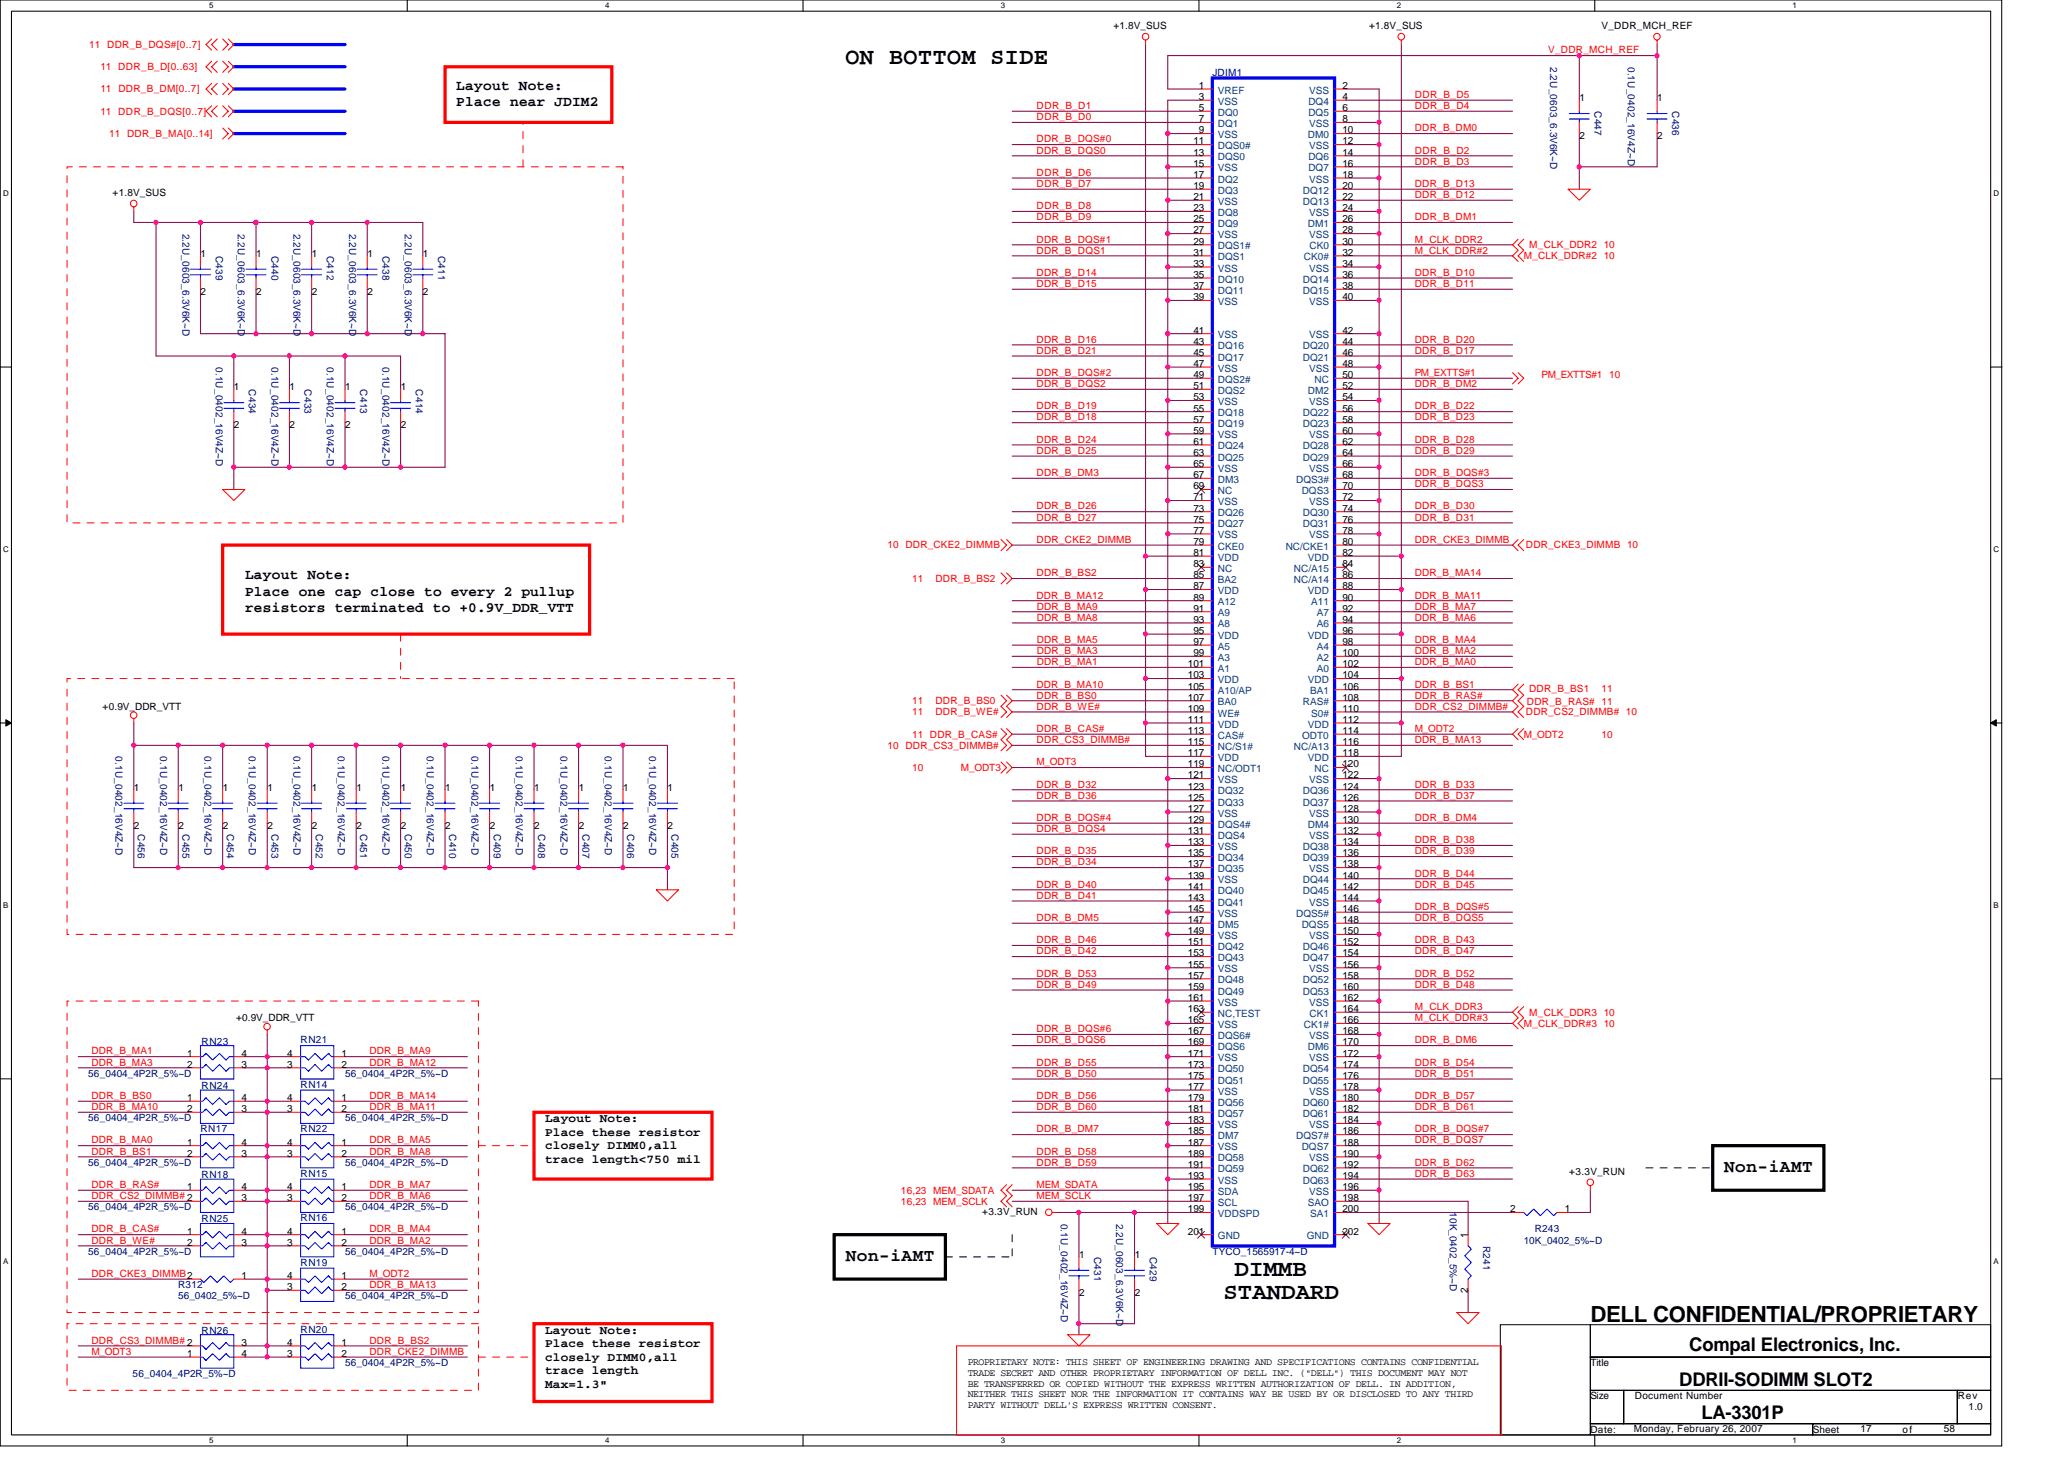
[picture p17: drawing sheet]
<svg xmlns="http://www.w3.org/2000/svg" width="297mm" height="210mm" viewBox="0 0 297 210" stroke-linecap="round" stroke-linejoin="round" font-family="sans-serif">
<defs><g id="words">
<g font-size="3.3">
<text x="121.7" y="9.2">ON BOTTOM SIDE</text>
<text x="177.7" y="183.6">DIMMB</text>
<text x="176.1" y="186.8">STANDARD</text>
</g>
<text font-size="3.2" x="228.9" y="190.2">DELL CONFIDENTIAL/PROPRIETARY</text>
<g font-size="2.7">
<text x="243.1" y="194.4">Compal Electronics, Inc.</text>
<text x="241.7" y="199.3">DDRII-SODIMM SLOT2</text>
<text x="244.9" y="204.2">LA-3301P</text>
</g>
<g font-size="2.5">
<text x="248.1" y="168.6">Non-iAMT</text>
<text x="121.7" y="181.4">Non-iAMT</text>
</g>
<g font-size="2.1">
<text x="65.7" y="13">Layout Note:</text>
<text x="65.7" y="15.3">Place near JDIM2</text>
<text x="35.3" y="83.4">Layout Note:</text>
<text x="35.3" y="85.7">Place one cap close to every 2 pullup</text>
<text x="35.3" y="88.1">resistors terminated to +0.9V_DDR_VTT</text>
</g>
<g font-size="1.8">
<text x="78.5" y="161.4">Layout Note:</text>
<text x="78.5" y="163.4">Place these resistor</text>
<text x="78.5" y="165.3">closely DIMM0,all</text>
<text x="78.5" y="167.3">trace length&lt;750 mil</text>
<text x="78.5" y="191.9">Layout Note:</text>
<text x="78.5" y="193.8">Place these resistor</text>
<text x="78.5" y="195.7">closely DIMM0,all</text>
<text x="78.5" y="197.7">trace length</text>
<text x="78.5" y="199.6">Max=1.3&quot;</text>
</g>
<g font-size="1.4">
<text x="160.2" y="4.2">+1.8V_SUS</text>
<text x="197" y="4.2">+1.8V_SUS</text>
<text x="230.5" y="4.2">V_DDR_MCH_REF</text>
<text x="172.5" y="12.8">1</text>
<text x="172.5" y="14.4">3</text>
<text x="172.5" y="16">5</text>
<text x="172.5" y="17.6">7</text>
<text x="193.2" y="12.8">2</text>
<text x="193.2" y="17.6">8</text>
<text x="193.2" y="14.4">4</text>
<text x="193.2" y="16">6</text>
<text x="227.3" y="14.6">1</text>
<text x="238.5" y="14.6">1</text>
<text x="171.7" y="20.8">11</text>
<text x="171.7" y="22.4">13</text>
<text x="171.7" y="24">15</text>
<text x="172.5" y="19.2">9</text>
<text x="193.2" y="20.8">12</text>
<text x="193.2" y="22.4">14</text>
<text x="193.2" y="24">16</text>
<text x="193.2" y="19.2">10</text>
<text x="227.3" y="20">2</text>
<text x="238.5" y="20">2</text>
<text x="16.2" y="28.2">+1.8V_SUS</text>
<text x="171.7" y="25.6">17</text>
<text x="171.7" y="27.2">19</text>
<text x="171.7" y="28.8">21</text>
<text x="193.2" y="25.6">18</text>
<text x="193.2" y="27.2">20</text>
<text x="193.2" y="28.8">22</text>
<text x="171.7" y="30.4">23</text>
<text x="171.7" y="32">25</text>
<text x="171.7" y="33.6">27</text>
<text x="171.7" y="35.2">29</text>
<text x="193.2" y="30.4">24</text>
<text x="193.2" y="33.6">28</text>
<text x="193.2" y="35.2">30</text>
<text x="193.2" y="32">26</text>
<text x="28.9" y="37">1</text>
<text x="36.9" y="37">1</text>
<text x="44.9" y="37">1</text>
<text x="52.9" y="37">1</text>
<text x="60.9" y="37">1</text>
<text x="171.7" y="36.8">31</text>
<text x="171.7" y="38.4">33</text>
<text x="171.7" y="40">35</text>
<text x="171.7" y="41.6">37</text>
<text x="193.2" y="36.8">32</text>
<text x="193.2" y="38.4">34</text>
<text x="193.2" y="40">36</text>
<text x="193.2" y="41.6">38</text>
<text x="28.9" y="42.4">2</text>
<text x="36.9" y="42.4">2</text>
<text x="44.9" y="42.4">2</text>
<text x="52.9" y="42.4">2</text>
<text x="60.9" y="42.4">2</text>
<text x="171.7" y="43.2">39</text>
<text x="171.7" y="48">41</text>
<text x="193.2" y="43.2">40</text>
<text x="193.2" y="48">42</text>
<text x="171.7" y="49.6">43</text>
<text x="171.7" y="51.2">45</text>
<text x="171.7" y="52.8">47</text>
<text x="193.2" y="49.6">44</text>
<text x="193.2" y="51.2">46</text>
<text x="193.2" y="52.8">48</text>
<text x="33.7" y="56.2">1</text>
<text x="41.7" y="56.2">1</text>
<text x="49.7" y="56.2">1</text>
<text x="57.7" y="56.2">1</text>
<text x="171.7" y="54.4">49</text>
<text x="171.7" y="56">51</text>
<text x="171.7" y="57.6">53</text>
<text x="171.7" y="59.2">55</text>
<text x="193.2" y="57.6">54</text>
<text x="193.2" y="59.2">56</text>
<text x="193.2" y="54.4">50</text>
<text x="193.2" y="56">52</text>
<text x="33.7" y="61.6">2</text>
<text x="41.7" y="61.6">2</text>
<text x="49.7" y="61.6">2</text>
<text x="57.7" y="61.6">2</text>
<text x="171.7" y="60.8">57</text>
<text x="171.7" y="62.4">59</text>
<text x="171.7" y="64">61</text>
<text x="171.7" y="65.6">63</text>
<text x="193.2" y="60.8">58</text>
<text x="193.2" y="62.4">60</text>
<text x="193.2" y="64">62</text>
<text x="193.2" y="65.6">64</text>
<text x="171.7" y="67.2">65</text>
<text x="171.7" y="68.8">67</text>
<text x="171.7" y="70.4">69</text>
<text x="171.7" y="72">71</text>
<text x="193.2" y="67.2">66</text>
<text x="193.2" y="72">72</text>
<text x="193.2" y="68.8">68</text>
<text x="193.2" y="70.4">70</text>
<text x="171.7" y="73.6">73</text>
<text x="171.7" y="75.2">75</text>
<text x="171.7" y="76.8">77</text>
<text x="193.2" y="73.6">74</text>
<text x="193.2" y="75.2">76</text>
<text x="193.2" y="76.8">78</text>
<text x="171.7" y="78.4">79</text>
<text x="171.7" y="80">81</text>
<text x="171.7" y="81.6">83</text>
<text x="171.7" y="83.2">85</text>
<text x="193.2" y="80">82</text>
<text x="193.2" y="78.4">80</text>
<text x="193.2" y="81.6">84</text>
<text x="193.2" y="83.2">86</text>
<text x="171.7" y="84.8">87</text>
<text x="171.7" y="86.4">89</text>
<text x="171.7" y="88">91</text>
<text x="171.7" y="89.6">93</text>
<text x="193.2" y="84.8">88</text>
<text x="193.2" y="86.4">90</text>
<text x="193.2" y="88">92</text>
<text x="193.2" y="89.6">94</text>
<text x="170.9" y="96">101</text>
<text x="171.7" y="91.2">95</text>
<text x="171.7" y="92.8">97</text>
<text x="171.7" y="94.4">99</text>
<text x="193.2" y="91.2">96</text>
<text x="193.2" y="92.8">98</text>
<text x="193.2" y="94.4">100</text>
<text x="193.2" y="96">102</text>
<text x="170.9" y="97.6">103</text>
<text x="170.9" y="99.2">105</text>
<text x="170.9" y="100.8">107</text>
<text x="193.2" y="97.6">104</text>
<text x="193.2" y="99.2">106</text>
<text x="193.2" y="100.8">108</text>
<text x="14.8" y="102.1">+0.9V_DDR_VTT</text>
<text x="170.9" y="102.4">109</text>
<text x="170.9" y="104">111</text>
<text x="170.9" y="105.6">113</text>
<text x="170.9" y="107.2">115</text>
<text x="193.2" y="104">112</text>
<text x="193.2" y="102.4">110</text>
<text x="193.2" y="105.6">114</text>
<text x="193.2" y="107.2">116</text>
<text x="19.3" y="113.8">1</text>
<text x="25.7" y="113.8">1</text>
<text x="32.1" y="113.8">1</text>
<text x="38.5" y="113.8">1</text>
<text x="44.9" y="113.8">1</text>
<text x="51.3" y="113.8">1</text>
<text x="57.7" y="113.8">1</text>
<text x="64.1" y="113.8">1</text>
<text x="70.5" y="113.8">1</text>
<text x="76.9" y="113.8">1</text>
<text x="83.3" y="113.8">1</text>
<text x="89.7" y="113.8">1</text>
<text x="96.1" y="113.8">1</text>
<text x="170.9" y="108.8">117</text>
<text x="170.9" y="110.4">119</text>
<text x="170.9" y="112">121</text>
<text x="170.9" y="113.6">123</text>
<text x="193.2" y="108.8">118</text>
<text x="193.2" y="112">122</text>
<text x="193.2" y="113.6">124</text>
<text x="193.2" y="110.4">120</text>
<text x="19.3" y="119.2">2</text>
<text x="25.7" y="119.2">2</text>
<text x="32.1" y="119.2">2</text>
<text x="38.5" y="119.2">2</text>
<text x="44.9" y="119.2">2</text>
<text x="51.3" y="119.2">2</text>
<text x="57.7" y="119.2">2</text>
<text x="64.1" y="119.2">2</text>
<text x="70.5" y="119.2">2</text>
<text x="76.9" y="119.2">2</text>
<text x="83.3" y="119.2">2</text>
<text x="89.7" y="119.2">2</text>
<text x="96.1" y="119.2">2</text>
<text x="170.9" y="115.2">125</text>
<text x="170.9" y="116.8">127</text>
<text x="170.9" y="118.4">129</text>
<text x="170.9" y="120">131</text>
<text x="193.2" y="115.2">126</text>
<text x="193.2" y="116.8">128</text>
<text x="193.2" y="120">132</text>
<text x="193.2" y="118.4">130</text>
<text x="170.9" y="121.6">133</text>
<text x="170.9" y="123.2">135</text>
<text x="170.9" y="124.8">137</text>
<text x="193.2" y="121.6">134</text>
<text x="193.2" y="123.2">136</text>
<text x="193.2" y="124.8">138</text>
<text x="170.9" y="126.4">139</text>
<text x="170.9" y="128">141</text>
<text x="170.9" y="129.6">143</text>
<text x="170.9" y="131.2">145</text>
<text x="193.2" y="126.4">140</text>
<text x="193.2" y="128">142</text>
<text x="193.2" y="129.6">144</text>
<text x="193.2" y="131.2">146</text>
<text x="170.9" y="132.8">147</text>
<text x="170.9" y="134.4">149</text>
<text x="170.9" y="136">151</text>
<text x="170.9" y="137.6">153</text>
<text x="193.2" y="134.4">150</text>
<text x="193.2" y="136">152</text>
<text x="193.2" y="137.6">154</text>
<text x="193.2" y="132.8">148</text>
<text x="170.9" y="139.2">155</text>
<text x="170.9" y="140.8">157</text>
<text x="170.9" y="142.4">159</text>
<text x="170.9" y="144">161</text>
<text x="193.2" y="139.2">156</text>
<text x="193.2" y="140.8">158</text>
<text x="193.2" y="142.4">160</text>
<text x="193.2" y="144">162</text>
<text x="34" y="146.9">+0.9V_DDR_VTT</text>
<text x="170.9" y="145.6">163</text>
<text x="170.9" y="147.2">165</text>
<text x="170.9" y="148.8">167</text>
<text x="193.2" y="147.2">166</text>
<text x="193.2" y="148.8">168</text>
<text x="193.2" y="145.6">164</text>
<text x="26.9" y="152">1</text>
<text x="26.9" y="153.6">2</text>
<text x="34.8" y="152">4</text>
<text x="34.8" y="153.6">3</text>
<text x="41.3" y="152">4</text>
<text x="41.3" y="153.6">3</text>
<text x="49.2" y="152">1</text>
<text x="49.2" y="153.6">2</text>
<text x="170.9" y="150.4">169</text>
<text x="170.9" y="152">171</text>
<text x="170.9" y="153.6">173</text>
<text x="170.9" y="155.2">175</text>
<text x="193.2" y="152">172</text>
<text x="193.2" y="153.6">174</text>
<text x="193.2" y="155.2">176</text>
<text x="193.2" y="150.4">170</text>
<text x="26.9" y="158.4">1</text>
<text x="26.9" y="160">2</text>
<text x="34.8" y="158.4">4</text>
<text x="34.8" y="160">3</text>
<text x="41.3" y="158.4">4</text>
<text x="41.3" y="160">3</text>
<text x="49.2" y="158.4">1</text>
<text x="49.2" y="160">2</text>
<text x="170.9" y="156.8">177</text>
<text x="170.9" y="158.4">179</text>
<text x="170.9" y="160">181</text>
<text x="170.9" y="161.6">183</text>
<text x="193.2" y="156.8">178</text>
<text x="193.2" y="158.4">180</text>
<text x="193.2" y="160">182</text>
<text x="193.2" y="161.6">184</text>
<text x="26.9" y="164.8">1</text>
<text x="26.9" y="166.4">2</text>
<text x="34.8" y="164.8">4</text>
<text x="34.8" y="166.4">3</text>
<text x="41.3" y="164.8">4</text>
<text x="41.3" y="166.4">3</text>
<text x="49.2" y="164.8">1</text>
<text x="49.2" y="166.4">2</text>
<text x="170.9" y="163.2">185</text>
<text x="170.9" y="164.8">187</text>
<text x="170.9" y="166.4">189</text>
<text x="170.9" y="168">191</text>
<text x="193.2" y="166.4">190</text>
<text x="193.2" y="168">192</text>
<text x="193.2" y="163.2">186</text>
<text x="193.2" y="164.8">188</text>
<text x="26.9" y="171.2">1</text>
<text x="34.8" y="171.2">4</text>
<text x="34.8" y="172.8">3</text>
<text x="41.3" y="171.2">4</text>
<text x="41.3" y="172.8">3</text>
<text x="49.2" y="171.2">1</text>
<text x="49.2" y="172.8">2</text>
<text x="170.9" y="169.6">193</text>
<text x="170.9" y="171.2">195</text>
<text x="170.9" y="172.8">197</text>
<text x="193.2" y="172.8">198</text>
<text x="193.2" y="169.6">194</text>
<text x="193.2" y="171.2">196</text>
<text x="225.8" y="169">+3.3V_RUN</text>
<text x="26.9" y="177.6">1</text>
<text x="26.9" y="179.2">2</text>
<text x="34.8" y="177.6">4</text>
<text x="34.8" y="179.2">3</text>
<text x="41.3" y="177.6">4</text>
<text x="41.3" y="179.2">3</text>
<text x="49.2" y="177.6">1</text>
<text x="49.2" y="179.2">2</text>
<text x="141.3" y="174.8">+3.3V_RUN</text>
<text x="170.9" y="174.4">199</text>
<text x="170.9" y="177.6">201</text>
<text x="193.2" y="174.4">200</text>
<text x="193.2" y="177.6">202</text>
<text x="211.3" y="178.1" transform="rotate(-90 211.3 178.1)">1</text>
<text x="217.4" y="174.4">2</text>
<text x="225.2" y="174.4">1</text>
<text x="34.8" y="184">1</text>
<text x="41.3" y="184">4</text>
<text x="41.3" y="185.6">3</text>
<text x="49.2" y="184">1</text>
<text x="49.2" y="185.6">2</text>
<text x="155.3" y="181">1</text>
<text x="163.3" y="181">1</text>
<text x="211.3" y="185.9" transform="rotate(-90 211.3 185.9)">2</text>
<text x="155.3" y="186.4">2</text>
<text x="163.3" y="186.4">2</text>
<text x="26.9" y="195.2">1</text>
<text x="34.8" y="195.2">4</text>
<text x="34.8" y="193.6">3</text>
<text x="41.3" y="193.6">4</text>
<text x="41.3" y="195.2">3</text>
<text x="49.2" y="193.6">1</text>
<text x="49.2" y="195.2">2</text>
<text x="139.3" y="196.4">PROPRIETARY NOTE: THIS SHEET OF ENGINEERING DRAWING AND SPECIFICATIONS CONTAINS CONFIDENTIAL</text>
<text x="139.3" y="197.9">TRADE SECRET AND OTHER PROPRIETARY INFORMATION OF DELL INC. (&quot;DELL&quot;) THIS DOCUMENT MAY NOT</text>
<text x="228.9" y="196.5">Title</text>
<text x="139.3" y="199.5">BE TRANSFERRED OR COPIED WITHOUT THE EXPRESS WRITTEN AUTHORIZATION OF DELL. IN ADDITION,</text>
<text x="139.3" y="201">NEITHER THIS SHEET NOR THE INFORMATION IT CONTAINS WAY BE USED BY OR DISCLOSED TO ANY THIRD</text>
<text x="139.3" y="202.6">PARTY WITHOUT DELL'S EXPRESS WRITTEN CONSENT.</text>
<text x="228.9" y="201.3">Size</text>
<text x="235.3" y="201.3">Document Number</text>
<text x="281.7" y="201.3">Rev</text>
<text x="283.3" y="202.9">1.0</text>
<text x="228.9" y="206.1">Date:</text>
<text x="235.1" y="206">Monday, February 26, 2007</text>
<text x="260.9" y="206.1">Sheet</text>
<text x="267.8" y="206">17</text>
<text x="273.8" y="206.1">of</text>
<text x="279.8" y="206">58</text>
</g>
<g font-size="1.4" fill="#f00">
<text x="12.8" y="6.9">11 DDR_B_DQS#[0..7]</text>
<text x="14.5" y="10.1">11 DDR_B_D[0..63]</text>
<text x="222.8" y="7.7">V_DDR_MCH_REF</text>
<text x="14.5" y="16.5">11 DDR_B_DQS[0..7]</text>
<text x="14.5" y="13.3">11 DDR_B_DM[0..7]</text>
<text x="149.2" y="17.3">DDR_B_D0</text>
<text x="149.2" y="15.7">DDR_B_D1</text>
<text x="203.6" y="15.7">DDR_B_D4</text>
<text x="203.6" y="14.1">DDR_B_D5</text>
<text x="15.7" y="19.7">11 DDR_B_MA[0..14]</text>
<text x="149.2" y="22.1">DDR_B_DQS0</text>
<text x="149.2" y="20.5">DDR_B_DQS#0</text>
<text x="203.6" y="18.9">DDR_B_DM0</text>
<text x="203.6" y="23.7">DDR_B_D3</text>
<text x="203.6" y="22.1">DDR_B_D2</text>
<text x="149.2" y="26.9">DDR_B_D7</text>
<text x="149.2" y="25.3">DDR_B_D6</text>
<text x="203.6" y="26.9">DDR_B_D13</text>
<text x="203.6" y="28.5">DDR_B_D12</text>
<text x="149.2" y="34.9">DDR_B_DQS#1</text>
<text x="149.2" y="30.1">DDR_B_D8</text>
<text x="149.2" y="31.7">DDR_B_D9</text>
<text x="203.6" y="31.7">DDR_B_DM1</text>
<text x="203.6" y="34.9">M_CLK_DDR2</text>
<text x="220.1" y="35.7">M_CLK_DDR2 10</text>
<text x="149.2" y="36.5">DDR_B_DQS1</text>
<text x="149.2" y="41.3">DDR_B_D15</text>
<text x="149.2" y="39.7">DDR_B_D14</text>
<text x="203.6" y="39.7">DDR_B_D10</text>
<text x="203.6" y="41.3">DDR_B_D11</text>
<text x="203.6" y="36.5">M_CLK_DDR#2</text>
<text x="219.3" y="37.3">M_CLK_DDR#2 10</text>
<text x="149.2" y="49.3">DDR_B_D16</text>
<text x="149.2" y="50.9">DDR_B_D21</text>
<text x="203.6" y="49.3">DDR_B_D20</text>
<text x="203.6" y="50.9">DDR_B_D17</text>
<text x="149.2" y="55.7">DDR_B_DQS2</text>
<text x="149.2" y="54.1">DDR_B_DQS#2</text>
<text x="149.2" y="58.9">DDR_B_D19</text>
<text x="203.6" y="55.7">DDR_B_DM2</text>
<text x="203.6" y="54.1">PM_EXTTS#1</text>
<text x="203.6" y="58.9">DDR_B_D22</text>
<text x="221.8" y="54.4">PM_EXTTS#1 10</text>
<text x="149.2" y="60.5">DDR_B_D18</text>
<text x="149.2" y="63.7">DDR_B_D24</text>
<text x="149.2" y="65.3">DDR_B_D25</text>
<text x="203.6" y="60.5">DDR_B_D23</text>
<text x="203.6" y="63.7">DDR_B_D28</text>
<text x="203.6" y="65.3">DDR_B_D29</text>
<text x="149.2" y="68.5">DDR_B_DM3</text>
<text x="203.6" y="68.5">DDR_B_DQS#3</text>
<text x="203.6" y="70.1">DDR_B_DQS3</text>
<text x="149.2" y="74.9">DDR_B_D27</text>
<text x="149.2" y="73.3">DDR_B_D26</text>
<text x="203.6" y="74.9">DDR_B_D31</text>
<text x="203.6" y="73.3">DDR_B_D30</text>
<text x="127.7" y="78.9">10 DDR_CKE2_DIMMB</text>
<text x="131.3" y="83.7">11</text>
<text x="134.6" y="83.7">DDR_B_BS2</text>
<text x="149.2" y="78.1">DDR_CKE2_DIMMB</text>
<text x="149.2" y="82.9">DDR_B_BS2</text>
<text x="203.6" y="78.1">DDR_CKE3_DIMMB</text>
<text x="203.6" y="82.9">DDR_B_MA14</text>
<text x="219.6" y="78.9">DDR_CKE3_DIMMB 10</text>
<text x="149.2" y="86.1">DDR_B_MA12</text>
<text x="149.2" y="87.7">DDR_B_MA9</text>
<text x="149.2" y="89.3">DDR_B_MA8</text>
<text x="203.6" y="86.1">DDR_B_MA11</text>
<text x="203.6" y="87.7">DDR_B_MA7</text>
<text x="203.6" y="89.3">DDR_B_MA6</text>
<text x="149.2" y="95.7">DDR_B_MA1</text>
<text x="149.2" y="94.1">DDR_B_MA3</text>
<text x="149.2" y="92.5">DDR_B_MA5</text>
<text x="203.6" y="92.5">DDR_B_MA4</text>
<text x="203.6" y="95.7">DDR_B_MA0</text>
<text x="203.6" y="94.1">DDR_B_MA2</text>
<text x="131.3" y="101.3">11</text>
<text x="134.6" y="101.3">DDR_B_BS0</text>
<text x="149.2" y="100.5">DDR_B_BS0</text>
<text x="149.2" y="98.9">DDR_B_MA10</text>
<text x="203.6" y="98.9">DDR_B_BS1</text>
<text x="203.6" y="100.5">DDR_B_RAS#</text>
<text x="219.7" y="101.5">DDR_B_RAS# 11</text>
<text x="220.1" y="99.5">DDR_B_BS1</text>
<text x="230.5" y="99.5">11</text>
<text x="127.7" y="107.7">10 DDR_CS3_DIMMB#</text>
<text x="131.3" y="102.9">11</text>
<text x="131.3" y="106.1">11 DDR_B_CAS#</text>
<text x="134.6" y="102.9">DDR_B_WE#</text>
<text x="149.2" y="106.9">DDR_CS3_DIMMB#</text>
<text x="149.2" y="105.3">DDR_B_CAS#</text>
<text x="149.2" y="102.1">DDR_B_WE#</text>
<text x="203.6" y="105.3">M_ODT2</text>
<text x="203.6" y="106.9">DDR_B_MA13</text>
<text x="203.6" y="102.1">DDR_CS2_DIMMB#</text>
<text x="219.3" y="106.1">M_ODT2</text>
<text x="219.6" y="102.9">DDR_CS2_DIMMB# 10</text>
<text x="230.5" y="106.1">10</text>
<text x="131.3" y="110.9">10</text>
<text x="138.3" y="110.9">M_ODT3</text>
<text x="149.2" y="110.1">M_ODT3</text>
<text x="149.2" y="113.3">DDR_B_D32</text>
<text x="203.6" y="113.3">DDR_B_D33</text>
<text x="149.2" y="118.1">DDR_B_DQS#4</text>
<text x="149.2" y="119.7">DDR_B_DQS4</text>
<text x="149.2" y="114.9">DDR_B_D36</text>
<text x="203.6" y="118.1">DDR_B_DM4</text>
<text x="203.6" y="114.9">DDR_B_D37</text>
<text x="149.2" y="124.5">DDR_B_D34</text>
<text x="149.2" y="122.9">DDR_B_D35</text>
<text x="203.6" y="121.3">DDR_B_D38</text>
<text x="203.6" y="122.9">DDR_B_D39</text>
<text x="149.2" y="127.7">DDR_B_D40</text>
<text x="149.2" y="129.3">DDR_B_D41</text>
<text x="203.6" y="130.9">DDR_B_DQS#5</text>
<text x="203.6" y="126.1">DDR_B_D44</text>
<text x="203.6" y="127.7">DDR_B_D45</text>
<text x="149.2" y="132.5">DDR_B_DM5</text>
<text x="149.2" y="135.7">DDR_B_D46</text>
<text x="149.2" y="137.3">DDR_B_D42</text>
<text x="203.6" y="132.5">DDR_B_DQS5</text>
<text x="203.6" y="137.3">DDR_B_D47</text>
<text x="203.6" y="135.7">DDR_B_D43</text>
<text x="149.2" y="140.5">DDR_B_D53</text>
<text x="149.2" y="142.1">DDR_B_D49</text>
<text x="203.6" y="140.5">DDR_B_D52</text>
<text x="203.6" y="142.1">DDR_B_D48</text>
<text x="149.2" y="148.5">DDR_B_DQS#6</text>
<text x="203.6" y="146.9">M_CLK_DDR#3</text>
<text x="203.6" y="145.3">M_CLK_DDR3</text>
<text x="219.3" y="147.7">M_CLK_DDR#3 10</text>
<text x="220.1" y="146.1">M_CLK_DDR3 10</text>
<text x="13.2" y="153.3">DDR_B_MA3</text>
<text x="13.2" y="151.7">DDR_B_MA1</text>
<text x="53.2" y="153.3">DDR_B_MA12</text>
<text x="53.2" y="151.7">DDR_B_MA9</text>
<text x="149.2" y="153.3">DDR_B_D55</text>
<text x="149.2" y="150.1">DDR_B_DQS6</text>
<text x="149.2" y="154.9">DDR_B_D50</text>
<text x="203.6" y="153.3">DDR_B_D54</text>
<text x="203.6" y="150.1">DDR_B_DM6</text>
<text x="203.6" y="154.9">DDR_B_D51</text>
<text x="13.2" y="159.7">DDR_B_MA10</text>
<text x="13.2" y="158.1">DDR_B_BS0</text>
<text x="53.2" y="159.7">DDR_B_MA11</text>
<text x="53.2" y="158.1">DDR_B_MA14</text>
<text x="149.2" y="158.1">DDR_B_D56</text>
<text x="149.2" y="159.7">DDR_B_D60</text>
<text x="203.6" y="159.7">DDR_B_D61</text>
<text x="203.6" y="158.1">DDR_B_D57</text>
<text x="13.2" y="166.1">DDR_B_BS1</text>
<text x="13.2" y="164.5">DDR_B_MA0</text>
<text x="53.2" y="166.1">DDR_B_MA8</text>
<text x="53.2" y="164.5">DDR_B_MA5</text>
<text x="149.2" y="167.7">DDR_B_D59</text>
<text x="149.2" y="166.1">DDR_B_D58</text>
<text x="149.2" y="162.9">DDR_B_DM7</text>
<text x="203.6" y="167.7">DDR_B_D62</text>
<text x="203.6" y="162.9">DDR_B_DQS#7</text>
<text x="203.6" y="164.5">DDR_B_DQS7</text>
<text x="13.2" y="170.9">DDR_B_RAS#</text>
<text x="13.2" y="172.5">DDR_CS2_DIMMB# 2</text>
<text x="53.2" y="170.9">DDR_B_MA7</text>
<text x="53.2" y="172.5">DDR_B_MA6</text>
<text x="129.7" y="173.3">16,23 MEM_SCLK</text>
<text x="129.7" y="171.7">16,23 MEM_SDATA</text>
<text x="149.2" y="170.9">MEM_SDATA</text>
<text x="149.2" y="172.5">MEM_SCLK</text>
<text x="203.6" y="169.3">DDR_B_D63</text>
<text x="13.2" y="178.9">DDR_B_WE#</text>
<text x="13.2" y="177.3">DDR_B_CAS#</text>
<text x="53.2" y="177.3">DDR_B_MA4</text>
<text x="53.2" y="178.9">DDR_B_MA2</text>
<text x="13.2" y="183.7">DDR_CKE3_DIMMB2</text>
<text x="53.2" y="183.7">M_ODT2</text>
<text x="53.2" y="185.3">DDR_B_MA13</text>
<text x="13.2" y="194.9">M_ODT3</text>
<text x="13.2" y="193.3">DDR_CS3_DIMMB# 2</text>
<text x="53.2" y="194.9">DDR_CKE2_DIMMB</text>
<text x="53.2" y="193.3">DDR_B_BS2</text>
</g>
<g font-size="1.4" fill="#000080">
<text x="174.5" y="10.9">JDIM1</text>
<text x="223.1" y="9.6" transform="rotate(90 223.1 9.6)">2.2U_0603_6.3V6K~D</text>
<text x="234.3" y="9.6" transform="rotate(90 234.3 9.6)">0.1U_0402_16V4Z~D</text>
<text x="229.5" y="16" transform="rotate(90 229.5 16)">C447</text>
<text x="240.7" y="16" transform="rotate(90 240.7 16)">C436</text>
<text x="26.2" y="33.6" transform="rotate(90 26.2 33.6)">2.2U_0603_6.3V6K~D</text>
<text x="34.2" y="33.6" transform="rotate(90 34.2 33.6)">2.2U_0603_6.3V6K~D</text>
<text x="42.2" y="33.6" transform="rotate(90 42.2 33.6)">2.2U_0603_6.3V6K~D</text>
<text x="50.2" y="33.6" transform="rotate(90 50.2 33.6)">2.2U_0603_6.3V6K~D</text>
<text x="58.2" y="33.6" transform="rotate(90 58.2 33.6)">2.2U_0603_6.3V6K~D</text>
<text x="31" y="36.8" transform="rotate(90 31 36.8)">C439</text>
<text x="39" y="36.8" transform="rotate(90 39 36.8)">C440</text>
<text x="47.1" y="36.8" transform="rotate(90 47.1 36.8)">C412</text>
<text x="55.1" y="36.8" transform="rotate(90 55.1 36.8)">C438</text>
<text x="63.1" y="36.8" transform="rotate(90 63.1 36.8)">C411</text>
<text x="31" y="52.8" transform="rotate(90 31 52.8)">0.1U_0402_16V4Z~D</text>
<text x="39" y="52.8" transform="rotate(90 39 52.8)">0.1U_0402_16V4Z~D</text>
<text x="47.1" y="52.8" transform="rotate(90 47.1 52.8)">0.1U_0402_16V4Z~D</text>
<text x="55.1" y="52.8" transform="rotate(90 55.1 52.8)">0.1U_0402_16V4Z~D</text>
<text x="35.8" y="56" transform="rotate(90 35.8 56)">C434</text>
<text x="43.8" y="56" transform="rotate(90 43.8 56)">C433</text>
<text x="51.8" y="56" transform="rotate(90 51.8 56)">C413</text>
<text x="59.8" y="56" transform="rotate(90 59.8 56)">C414</text>
<text x="16.6" y="108.8" transform="rotate(90 16.6 108.8)">0.1U_0402_16V4Z~D</text>
<text x="23" y="108.8" transform="rotate(90 23 108.8)">0.1U_0402_16V4Z~D</text>
<text x="29.4" y="108.8" transform="rotate(90 29.4 108.8)">0.1U_0402_16V4Z~D</text>
<text x="35.8" y="108.8" transform="rotate(90 35.8 108.8)">0.1U_0402_16V4Z~D</text>
<text x="42.2" y="108.8" transform="rotate(90 42.2 108.8)">0.1U_0402_16V4Z~D</text>
<text x="48.6" y="108.8" transform="rotate(90 48.6 108.8)">0.1U_0402_16V4Z~D</text>
<text x="55.1" y="108.8" transform="rotate(90 55.1 108.8)">0.1U_0402_16V4Z~D</text>
<text x="61.4" y="108.8" transform="rotate(90 61.4 108.8)">0.1U_0402_16V4Z~D</text>
<text x="67.8" y="108.8" transform="rotate(90 67.8 108.8)">0.1U_0402_16V4Z~D</text>
<text x="74.2" y="108.8" transform="rotate(90 74.2 108.8)">0.1U_0402_16V4Z~D</text>
<text x="80.6" y="108.8" transform="rotate(90 80.6 108.8)">0.1U_0402_16V4Z~D</text>
<text x="87.1" y="108.8" transform="rotate(90 87.1 108.8)">0.1U_0402_16V4Z~D</text>
<text x="93.4" y="108.8" transform="rotate(90 93.4 108.8)">0.1U_0402_16V4Z~D</text>
<text x="19.8" y="120" transform="rotate(90 19.8 120)">C456</text>
<text x="26.2" y="120" transform="rotate(90 26.2 120)">C455</text>
<text x="32.6" y="120" transform="rotate(90 32.6 120)">C454</text>
<text x="39" y="120" transform="rotate(90 39 120)">C453</text>
<text x="45.4" y="120" transform="rotate(90 45.4 120)">C452</text>
<text x="51.8" y="120" transform="rotate(90 51.8 120)">C451</text>
<text x="58.2" y="120" transform="rotate(90 58.2 120)">C450</text>
<text x="64.6" y="120" transform="rotate(90 64.6 120)">C410</text>
<text x="71.1" y="120" transform="rotate(90 71.1 120)">C409</text>
<text x="77.4" y="120" transform="rotate(90 77.4 120)">C408</text>
<text x="83.8" y="120" transform="rotate(90 83.8 120)">C407</text>
<text x="90.3" y="120" transform="rotate(90 90.3 120)">C406</text>
<text x="96.6" y="120" transform="rotate(90 96.6 120)">C405</text>
<text x="12.7" y="154.9">56_0404_4P2R_5%~D</text>
<text x="29" y="150.3">RN23</text>
<text x="43.3" y="150.1">RN21</text>
<text x="49.7" y="154.9">56_0404_4P2R_5%~D</text>
<text x="12.7" y="161.3">56_0404_4P2R_5%~D</text>
<text x="29" y="156.7">RN24</text>
<text x="43.3" y="156.5">RN14</text>
<text x="49.7" y="161.3">56_0404_4P2R_5%~D</text>
<text x="12.7" y="167.7">56_0404_4P2R_5%~D</text>
<text x="28.8" y="162.9">RN17</text>
<text x="43.3" y="162.9">RN22</text>
<text x="49.7" y="167.7">56_0404_4P2R_5%~D</text>
<text x="29" y="169.5">RN18</text>
<text x="43.3" y="169.3">RN15</text>
<text x="12.7" y="174.1">56_0404_4P2R_5%~D</text>
<text x="29" y="175.9">RN25</text>
<text x="43.3" y="175.7">RN16</text>
<text x="49.7" y="174.1">56_0404_4P2R_5%~D</text>
<text x="152.7" y="176" transform="rotate(90 152.7 176)">0.1U_0402_16V4Z~D</text>
<text x="160.7" y="176" transform="rotate(90 160.7 176)">2.2U_0603_6.3V6K~D</text>
<text x="208.7" y="174.4" transform="rotate(90 208.7 174.4)">10K_0402_5%~D</text>
<text x="213.5" y="179.2" transform="rotate(90 213.5 179.2)">R241</text>
<text x="219.3" y="178.9">10K_0402_5%~D</text>
<text x="220.9" y="177.3">R243</text>
<text x="12.7" y="180.5">56_0404_4P2R_5%~D</text>
<text x="25.7" y="185.3">R312</text>
<text x="43.3" y="182.1">RN19</text>
<text x="49.7" y="180.5">56_0404_4P2R_5%~D</text>
<text x="157.5" y="180.8" transform="rotate(90 157.5 180.8)">C431</text>
<text x="165.5" y="180.8" transform="rotate(90 165.5 180.8)">C429</text>
<text x="174.5" y="180.5">TYCO_1565917-4~D</text>
<text x="25.7" y="186.9">56_0402_5%~D</text>
<text x="29" y="191.9">RN26</text>
<text x="43.3" y="191.7">RN20</text>
<text x="49.7" y="186.9">56_0404_4P2R_5%~D</text>
<text x="49.7" y="196.5">56_0404_4P2R_5%~D</text>
<text x="19.1" y="198.1">56_0404_4P2R_5%~D</text>
</g>
<g font-size="1.4" fill="#004080">
<text x="175.3" y="13.5">VREF</text>
<text x="175.3" y="15.1">VSS</text>
<text x="175.3" y="16.7">DQ0</text>
<text x="188.3" y="15.1">DQ4</text>
<text x="188.3" y="16.7">DQ5</text>
<text x="188.4" y="13.5">VSS</text>
<text x="175.3" y="18.3">DQ1</text>
<text x="175.3" y="19.9">VSS</text>
<text x="175.3" y="21.5">DQS0#</text>
<text x="175.3" y="23.1">DQS0</text>
<text x="188.2" y="19.9">DM0</text>
<text x="188.3" y="23.1">DQ6</text>
<text x="188.4" y="18.3">VSS</text>
<text x="188.4" y="21.5">VSS</text>
<text x="175.3" y="24.7">VSS</text>
<text x="175.3" y="26.3">DQ2</text>
<text x="175.3" y="27.9">DQ3</text>
<text x="175.3" y="29.5">VSS</text>
<text x="187.5" y="27.9">DQ12</text>
<text x="187.5" y="29.5">DQ13</text>
<text x="188.3" y="24.7">DQ7</text>
<text x="188.4" y="26.3">VSS</text>
<text x="175.3" y="31.1">DQ8</text>
<text x="175.3" y="32.7">DQ9</text>
<text x="175.3" y="34.3">VSS</text>
<text x="175.3" y="35.9">DQS1#</text>
<text x="188.2" y="32.7">DM1</text>
<text x="188.4" y="31.1">VSS</text>
<text x="188.4" y="34.3">VSS</text>
<text x="188.5" y="35.9">CK0</text>
<text x="175.3" y="37.5">DQS1</text>
<text x="175.3" y="39.1">VSS</text>
<text x="175.3" y="40.7">DQ10</text>
<text x="187.5" y="40.7">DQ14</text>
<text x="187.7" y="37.5">CK0#</text>
<text x="188.4" y="39.1">VSS</text>
<text x="175.3" y="42.3">DQ11</text>
<text x="175.3" y="43.9">VSS</text>
<text x="187.5" y="42.3">DQ15</text>
<text x="188.4" y="43.9">VSS</text>
<text x="175.3" y="48.7">VSS</text>
<text x="175.3" y="50.3">DQ16</text>
<text x="175.3" y="51.9">DQ17</text>
<text x="175.3" y="53.5">VSS</text>
<text x="187.5" y="50.3">DQ20</text>
<text x="187.5" y="51.9">DQ21</text>
<text x="188.4" y="48.7">VSS</text>
<text x="188.4" y="53.5">VSS</text>
<text x="175.3" y="55.1">DQS2#</text>
<text x="175.3" y="56.7">DQS2</text>
<text x="175.3" y="58.3">VSS</text>
<text x="175.3" y="59.9">DQ18</text>
<text x="187.5" y="59.9">DQ22</text>
<text x="188.2" y="56.7">DM2</text>
<text x="188.4" y="58.3">VSS</text>
<text x="189.2" y="55.1">NC</text>
<text x="175.3" y="61.5">DQ19</text>
<text x="175.3" y="63.1">VSS</text>
<text x="175.3" y="64.7">DQ24</text>
<text x="187.5" y="61.5">DQ23</text>
<text x="187.5" y="64.7">DQ28</text>
<text x="188.4" y="63.1">VSS</text>
<text x="175.3" y="66.3">DQ25</text>
<text x="175.3" y="67.9">VSS</text>
<text x="175.3" y="69.5">DM3</text>
<text x="175.3" y="71.1">NC</text>
<text x="186.5" y="69.5">DQS3#</text>
<text x="187.3" y="71.1">DQS3</text>
<text x="187.5" y="66.3">DQ29</text>
<text x="188.4" y="67.9">VSS</text>
<text x="175.3" y="72.7">VSS</text>
<text x="175.3" y="74.3">DQ26</text>
<text x="175.3" y="75.9">DQ27</text>
<text x="175.3" y="77.5">VSS</text>
<text x="187.5" y="74.3">DQ30</text>
<text x="187.5" y="75.9">DQ31</text>
<text x="188.4" y="72.7">VSS</text>
<text x="188.4" y="77.5">VSS</text>
<text x="175.3" y="79.1">CKE0</text>
<text x="175.3" y="80.7">VDD</text>
<text x="175.3" y="82.3">NC</text>
<text x="175.3" y="83.9">BA2</text>
<text x="185" y="79.1">NC/CKE1</text>
<text x="186.2" y="82.3">NC/A15</text>
<text x="186.2" y="83.9">NC/A14</text>
<text x="188.2" y="80.7">VDD</text>
<text x="175.3" y="85.5">VDD</text>
<text x="175.3" y="87.1">A12</text>
<text x="175.3" y="88.7">A9</text>
<text x="188.2" y="85.5">VDD</text>
<text x="188.7" y="87.1">A11</text>
<text x="189.5" y="88.7">A7</text>
<text x="175.3" y="90.3">A8</text>
<text x="175.3" y="91.9">VDD</text>
<text x="175.3" y="93.5">A5</text>
<text x="175.3" y="95.1">A3</text>
<text x="188.2" y="91.9">VDD</text>
<text x="189.5" y="90.3">A6</text>
<text x="189.5" y="93.5">A4</text>
<text x="189.5" y="95.1">A2</text>
<text x="175.3" y="96.7">A1</text>
<text x="175.3" y="98.3">VDD</text>
<text x="175.3" y="99.9">A10/AP</text>
<text x="175.3" y="101.5">BA0</text>
<text x="187.5" y="101.5">RAS#</text>
<text x="188.2" y="98.3">VDD</text>
<text x="188.5" y="99.9">BA1</text>
<text x="189.5" y="96.7">A0</text>
<text x="175.3" y="103.1">WE#</text>
<text x="175.3" y="104.7">VDD</text>
<text x="175.3" y="106.3">CAS#</text>
<text x="175.3" y="107.9">NC/S1#</text>
<text x="186.2" y="107.9">NC/A13</text>
<text x="187.4" y="106.3">ODT0</text>
<text x="188.2" y="104.7">VDD</text>
<text x="188.7" y="103.1">S0#</text>
<text x="175.3" y="109.5">VDD</text>
<text x="175.3" y="111.1">NC/ODT1</text>
<text x="175.3" y="112.7">VSS</text>
<text x="188.2" y="109.5">VDD</text>
<text x="188.4" y="112.7">VSS</text>
<text x="189.2" y="111.1">NC</text>
<text x="175.3" y="114.3">DQ32</text>
<text x="175.3" y="115.9">DQ33</text>
<text x="175.3" y="117.5">VSS</text>
<text x="175.3" y="119.1">DQS4#</text>
<text x="187.5" y="114.3">DQ36</text>
<text x="187.5" y="115.9">DQ37</text>
<text x="188.2" y="119.1">DM4</text>
<text x="188.4" y="117.5">VSS</text>
<text x="175.3" y="120.7">DQS4</text>
<text x="175.3" y="122.3">VSS</text>
<text x="175.3" y="123.9">DQ34</text>
<text x="175.3" y="125.5">DQ35</text>
<text x="187.5" y="122.3">DQ38</text>
<text x="187.5" y="123.9">DQ39</text>
<text x="188.4" y="120.7">VSS</text>
<text x="188.4" y="125.5">VSS</text>
<text x="175.3" y="127.1">VSS</text>
<text x="175.3" y="128.7">DQ40</text>
<text x="175.3" y="130.3">DQ41</text>
<text x="175.3" y="131.9">VSS</text>
<text x="186.5" y="131.9">DQS5#</text>
<text x="187.5" y="127.1">DQ44</text>
<text x="187.5" y="128.7">DQ45</text>
<text x="188.4" y="130.3">VSS</text>
<text x="175.3" y="133.5">DM5</text>
<text x="175.3" y="135.1">VSS</text>
<text x="175.3" y="136.7">DQ42</text>
<text x="187.3" y="133.5">DQS5</text>
<text x="187.5" y="136.7">DQ46</text>
<text x="188.4" y="135.1">VSS</text>
<text x="175.3" y="138.3">DQ43</text>
<text x="175.3" y="139.9">VSS</text>
<text x="175.3" y="141.5">DQ48</text>
<text x="175.3" y="143.1">DQ49</text>
<text x="187.5" y="138.3">DQ47</text>
<text x="187.5" y="141.5">DQ52</text>
<text x="187.5" y="143.1">DQ53</text>
<text x="188.4" y="139.9">VSS</text>
<text x="175.3" y="144.7">VSS</text>
<text x="175.3" y="146.3">NC,TEST</text>
<text x="175.3" y="147.9">VSS</text>
<text x="175.3" y="149.5">DQS6#</text>
<text x="187.7" y="147.9">CK1#</text>
<text x="188.4" y="144.7">VSS</text>
<text x="188.4" y="149.5">VSS</text>
<text x="188.5" y="146.3">CK1</text>
<text x="175.3" y="151.1">DQS6</text>
<text x="175.3" y="152.7">VSS</text>
<text x="175.3" y="154.3">DQ50</text>
<text x="175.3" y="155.9">DQ51</text>
<text x="187.5" y="154.3">DQ54</text>
<text x="187.5" y="155.9">DQ55</text>
<text x="188.2" y="151.1">DM6</text>
<text x="188.4" y="152.7">VSS</text>
<text x="175.3" y="157.5">VSS</text>
<text x="175.3" y="159.1">DQ56</text>
<text x="175.3" y="160.7">DQ57</text>
<text x="187.5" y="159.1">DQ60</text>
<text x="187.5" y="160.7">DQ61</text>
<text x="188.4" y="157.5">VSS</text>
<text x="175.3" y="162.3">VSS</text>
<text x="175.3" y="163.9">DM7</text>
<text x="175.3" y="165.5">VSS</text>
<text x="175.3" y="167.1">DQ58</text>
<text x="186.5" y="163.9">DQS7#</text>
<text x="187.3" y="165.5">DQS7</text>
<text x="188.4" y="162.3">VSS</text>
<text x="188.4" y="167.1">VSS</text>
<text x="175.3" y="168.7">DQ59</text>
<text x="175.3" y="170.3">VSS</text>
<text x="175.3" y="171.9">SDA</text>
<text x="175.3" y="173.5">SCL</text>
<text x="187.5" y="168.7">DQ62</text>
<text x="187.5" y="170.3">DQ63</text>
<text x="188.2" y="173.5">SAO</text>
<text x="188.4" y="171.9">VSS</text>
<text x="175.3" y="175.1">VDDSPD</text>
<text x="175.3" y="178.3">GND</text>
<text x="188.1" y="178.3">GND</text>
<text x="188.5" y="175.1">SA1</text>
</g>
<g font-size="1.1">
<text x="30.1" y="1.2">5</text>
<text x="87.1" y="1.2">4</text>
<text x="144" y="1.2">3</text>
<text x="201" y="1.2">2</text>
<text x="258" y="1.2">1</text>
<text x=".4" y="28.2">D</text>
<text x="286.9" y="28.2">D</text>
<text x=".4" y="79.4">C</text>
<text x="286.9" y="79.4">C</text>
<text x=".4" y="130.6">B</text>
<text x="286.9" y="130.6">B</text>
<text x=".4" y="181.8">A</text>
<text x="286.9" y="181.8">A</text>
<text x="30.1" y="207.6">5</text>
<text x="87.1" y="207.6">4</text>
<text x="144" y="207.6">3</text>
<text x="201" y="207.6">2</text>
<text x="258" y="207.6">1</text>
</g>
</g></defs>
<path d="M0 0h288.1v208h-288.1zM1.6 1.6h284.9v204.8h-284.9z" fill="none" stroke="#000" stroke-width=".15"/>
<g fill="#fff">
<path d="M30.1 .2h.6v1.2h-.6z"/>
<path d="M30.1 206.6h.6v1.3h-.6z"/>
</g>
<path d="M58.6 0v1.6M58.6 206.4v1.6" fill="none" stroke="#000" stroke-width=".15"/>
<g fill="#fff">
<path d="M87.1 .2h.6v1.2h-.6z"/>
<path d="M87.1 206.6h.6v1.3h-.6z"/>
</g>
<path d="M115.6 0v1.6M115.6 206.4v1.6" fill="none" stroke="#000" stroke-width=".15"/>
<g fill="#fff">
<path d="M144 .2h.6v1.2h-.6z"/>
<path d="M144 206.6h.6v1.3h-.6z"/>
</g>
<path d="M172.5 0v1.6M172.5 206.4v1.6" fill="none" stroke="#000" stroke-width=".15"/>
<g fill="#fff">
<path d="M201 .2h.6v1.2h-.6z"/>
<path d="M201 206.6h.6v1.3h-.6z"/>
</g>
<path d="M229.5 0v1.6M229.5 206.4v1.6" fill="none" stroke="#000" stroke-width=".15"/>
<g fill="#fff">
<path d="M258 .2h.6v1.2h-.6z"/>
<path d="M258 206.6h.6v1.3h-.6z"/>
<path d="M.4 27.2h.8v1.3h-.8z"/>
<path d="M286.9 27.2h.8v1.3h-.8z"/>
<path d="M.4 78.4h.8v1.3h-.8z"/>
<path d="M286.9 78.4h.8v1.3h-.8z"/>
</g>
<path d="M0 52.8h1.6M286.5 52.8h1.6" fill="none" stroke="#000" stroke-width=".15"/>
<g fill="#fff">
<path d="M.4 129.6h.8v1.3h-.8z"/>
<path d="M286.9 129.6h.7v1.3h-.7z"/>
</g>
<path d="M0 104h1.6M286.5 104h1.6" fill="none" stroke="#000" stroke-width=".15"/>
<path d="M.8 103.5l.8 .5-.8 .5zM286.5 104l.8-.5v1z" fill="#000" stroke="#000" stroke-width=".14"/>
<g fill="#fff">
<path d="M.4 180.8h.8v1.3h-.8z"/>
<path d="M286.9 180.8h.7v1.3h-.7z"/>
</g>
<path d="M0 155.2h1.6M286.5 155.2h1.6M215.9 190.6h13v15.8h-13zM228.9 190.6h57.6v4.6h-57.6zM228.9 195.2h57.6v4.8h-57.6zM228.9 200h4.8v4.8h-4.8zM228.9 204.8h32v1.6h-32zM233.7 200h48v4.8h-48zM260.9 204.8h25.6v1.6h-25.6zM281.7 200h4.8v4.8h-4.8z" fill="none" stroke="#000" stroke-width=".15"/>
<path d="M33.7 19.2h16M33.7 9.6h16M33.7 12.8h16M33.7 16h16M33.7 6.4h16M174.5 11.2h17.6v168h-17.6z" fill="none" stroke="#00f" stroke-width=".47"/>
<g fill="none" stroke="#800040" stroke-width=".15">
<path d="M145.7 17.6h27.2M145.7 16h27.2M164.9 6.4v102.4h8M168.1 19.2h4.8M172.9 14.4h-4.8v161.6M193.7 12.8h4.8v163.2M193.7 19.2h24M193.7 17.6h4.8M193.7 14.4h24M193.7 16h24M201.7 6.4v102.4h-8M227.3 8v6.4"/>
<path d="M227.3 19.2v8M238.5 8h-70.4v4.8h4.8M238.5 19.2v4.8h-11.2M238.5 6.4v8M19.3 30.4v1.6h41.6v4.8M22.5 32v19.2h35.2v4.8M28.8 32v4.8M36.8 32v4.8M44.8 32v4.8M52.8 32v4.8M145.7 27.2h27.2M145.7 25.6h27.2"/>
<path d="M145.7 35.2h27.2M145.7 30.4h27.2M145.7 32h27.2M145.7 36.8h27.2M145.7 22.4h27.2M145.7 20.8h27.2M168.1 24h4.8M168.1 38.4h4.8M168.1 33.6h4.8M168.1 28.8h4.8M193.7 27.2h24M193.7 25.6h4.8"/>
<path d="M193.7 24h24M193.7 38.4h4.8M193.7 35.2h24M193.7 33.6h4.8M193.7 30.4h4.8M193.7 32h24M193.7 36.8h24M193.7 22.4h24M193.7 20.8h4.8M193.7 28.8h24M28.8 41.6v6.4h35.2v19.2h-30.3M33.7 51.2v4.8"/>
<path d="M36.8 41.6v6.4M41.7 51.2h.1M41.7 51.2v4.8M44.8 41.6v6.4M49.7 51.2v4.8M52.8 41.6v6.4M60.9 41.6v6.4M145.7 56h27.2M145.7 49.6h27.2M145.7 40h27.2M145.7 41.6h27.2M145.7 51.2h27.2"/>
<path d="M145.7 54.4h27.2M145.7 59.2h27.2M168.1 48h4.8M168.1 43.2h4.8M168.1 52.8h4.8M168.1 57.6h4.8M193.7 56h24M193.7 49.6h24M193.7 40h24M193.7 41.6h24M193.7 51.2h24M193.7 54.4h24"/>
<path d="M193.7 59.2h24M193.7 48h4.8M193.7 43.2h4.8M193.7 52.8h4.8M193.7 57.6h4.8M33.7 60.8v9.6M41.7 60.8v6.4M49.7 60.8v6.4M57.7 60.8v6.4M145.7 78.4h27.2M145.7 60.8h27.2M145.7 68.8h27.2"/>
<path d="M145.7 75.2h27.2M145.7 73.6h27.2M145.7 64h27.2M145.7 65.6h27.2M168.1 67.2h4.8M168.1 76.8h4.8M168.1 62.4h4.8M168.1 72h4.8M193.7 67.2h4.8M193.7 78.4h24M193.7 60.8h24M193.7 68.8h24"/>
<path d="M193.7 75.2h24M193.7 70.4h24M193.7 76.8h4.8M193.7 62.4h4.8M193.7 72h4.8M193.7 73.6h24M193.7 64h24M193.7 65.6h24M145.7 99.2h27.2M145.7 92.8h27.2M145.7 88h27.2M145.7 96h27.2"/>
<path d="M145.7 94.4h27.2M145.7 83.2h27.2M145.7 86.4h27.2M145.7 89.6h27.2M164.9 80h8M164.9 91.2h8M164.9 97.6h8M164.9 84.8h8M193.7 99.2h24M193.7 92.8h24M193.7 88h24M193.7 96h24"/>
<path d="M193.7 80h8M193.7 94.4h24M193.7 83.2h24M193.7 86.4h24M193.7 89.6h24M193.7 91.2h8M193.7 97.6h8M193.7 84.8h8M19.3 104v9.6M19.3 118.4v6.4h76.8M19.3 107.2h76.8v6.4M25.7 107.2v6.4"/>
<path d="M25.7 118.4v6.4M32 107.2v6.4M32 118.4v6.4M38.5 107.2v6.4M38.5 118.4v6.4M44.8 107.2v6.4M44.8 118.4v6.4M51.3 107.2v6.4M51.3 118.4v6.4M57.7 107.2v6.4M57.7 118.4v6.4M64 107.2v6.4"/>
<path d="M64 118.4v6.4M70.5 107.2v6.4M70.5 118.4v6.4M76.9 107.2v6.4M76.9 118.4v6.4M83.3 107.2v6.4M83.3 118.4v6.4M89.7 107.2v6.4M89.7 118.4v6.4M96.1 118.4v9.6M145.7 110.4h27.2M145.7 107.2h27.2"/>
<path d="M145.7 100.8h27.2M145.7 105.6h27.2M145.7 118.4h27.2M145.7 102.4h27.2M145.7 115.2h27.2M145.7 113.6h27.2M164.9 104h8M168.1 112h4.8M168.1 116.8h4.8M193.7 107.2h24M193.7 100.8h24M193.7 105.6h24"/>
<path d="M193.7 118.4h24M193.7 102.4h24M193.7 115.2h24M193.7 112h4.8M193.7 104h8M193.7 116.8h4.8M193.7 113.6h24M145.7 132.8h27.2M145.7 124.8h27.2M145.7 120h27.2M145.7 137.6h27.2M145.7 129.6h27.2"/>
<path d="M145.7 128h27.2M145.7 123.2h27.2M145.7 136h27.2M168.1 131.2h4.8M168.1 126.4h4.8M168.1 121.6h4.8M168.1 134.4h4.8M168.1 139.2h4.8M193.7 131.2h24M193.7 132.8h24M193.7 126.4h24M193.7 121.6h24"/>
<path d="M193.7 124.8h4.8M193.7 134.4h4.8M193.7 120h4.8M193.7 137.6h24M193.7 129.6h4.8M193.7 139.2h4.8M193.7 128h24M193.7 123.2h24M193.7 136h24M11.3 153.6h16M11.3 152h16M11.3 158.4h16"/>
<path d="M35.3 153.6h6.4M35.3 152h6.4M35.3 158.4h6.4M38.5 148.8v46.4M49.7 153.6h17.6M49.7 152h17.6M49.7 158.4h17.6M145.7 153.6h27.2M145.7 140.8h27.2M145.7 150.4h27.2M145.7 155.2h27.2M145.7 148.8h27.2"/>
<path d="M145.7 158.4h27.2M145.7 142.4h27.2M168.1 152h4.8M168.1 147.2h4.8M168.1 156.8h4.8M168.1 144h4.8M193.7 153.6h24M193.7 140.8h24M193.7 150.4h24M193.7 155.2h24M193.7 152h4.8M193.7 148.8h4.8"/>
<path d="M193.7 147.2h24M193.7 156.8h4.8M193.7 144h4.8M193.7 158.4h24M193.7 145.6h24M193.7 142.4h24M11.3 172.8h16M11.3 164.8h16M11.3 166.4h16M11.3 171.2h16M11.3 179.2h16M11.3 160h16"/>
<path d="M11.3 177.6h16M35.3 172.8h6.4M35.3 164.8h6.4M35.3 166.4h6.4M35.3 171.2h6.4M35.3 179.2h6.4M35.3 160h6.4M35.3 177.6h6.4M49.7 172.8h17.6M49.7 164.8h17.6M49.7 166.4h17.6M49.7 171.2h17.6"/>
<path d="M49.7 179.2h17.6M49.7 160h17.6M49.7 177.6h17.6M145.7 168h27.2M145.7 172.8h27.2M145.7 163.2h27.2M145.7 166.4h27.2M145.7 171.2h27.2M145.7 160h27.2M152.1 174.4h20.8M155.3 174.4v6.4M163.3 174.4v6.4"/>
<path d="M168.1 169.6h4.8M168.1 164.8h4.8M168.1 161.6h4.8M193.7 172.8h17.6v4.8M193.7 168h24M193.7 174.4h24M193.7 169.6h24M193.7 163.2h24M193.7 164.8h24M193.7 166.4h4.8M193.7 161.6h4.8M193.7 171.2h4.8"/>
<path d="M193.7 160h24M228.9 171.2v3.2h-3.2M11.3 195.2h16M11.3 193.6h16M11.3 184h16M35.3 195.2h6.4M35.3 193.6h6.4M35.3 184h6.4M38.5 195.2h.1M38.5 185.6h3.2M49.7 195.2h17.6M49.7 193.6h17.6"/>
<path d="M49.7 185.6h17.6M49.7 184h17.6M155.3 185.6v6.4M163.3 185.6v4.8h-8M211.3 185.6v3.2"/>
</g>
<g fill="none" stroke="#f00" stroke-width=".15">
<path d="M30.5 8.8l-.8 .8 .8 .8M30.5 15.2l-.8 .8 .8 .8M30.5 12l-.8 .8 .8 .8M30.5 5.6l-.8 .8 .8 .8M31.3 8.8l-.8 .8 .8 .8M31.3 15.2l-.8 .8 .8 .8M31.3 12l-.8 .8 .8 .8M31.3 5.6l-.8 .8 .8 .8M32 8.8l.8 .8-.8 .8M32 15.2l.8 .8-.8 .8M32 18.4l.8 .8-.8 .8M32 12l.8 .8-.8 .8"/>
<path d="M32 5.6l.8 .8-.8 .8M32.8 8.8l.9 .8-.9 .8M32.8 15.2l.9 .8-.9 .8M32.8 18.4l.9 .8-.9 .8M32.8 12l.9 .8-.9 .8M32.8 5.6l.9 .8-.9 .8M164.9 5.8v.6M172.9 12.8h1.6M172.9 14.4h1.6M172.9 16h1.6M172.9 17.6h1.6M172.9 19.2h1.6"/>
<path d="M192.1 12.8h1.6M192.1 14.4h1.6M192.1 16h1.6M192.1 17.6h1.6M192.1 19.2h1.6M201.7 5.8v.6M227.3 14.4v1.6M227.3 17.6v1.6M238.5 5.8v.6M238.5 14.4v1.6M238.5 17.6v1.6M19.3 29.8v.6"/>
<path d="M28.8 36.8v1.6M36.8 36.8v1.6M44.8 36.8v1.6M52.8 36.8v1.6M60.9 36.8v1.6M172.9 20.8h1.6M172.9 22.4h1.6M172.9 24h1.6M172.9 25.6h1.6M172.9 27.2h1.6M172.9 28.8h1.6M172.9 30.4h1.6"/>
<path d="M172.9 32h1.6M172.9 33.6h1.6M172.9 35.2h1.6M172.9 36.8h1.6M172.9 38.4h1.6M192.1 20.8h1.6M192.1 22.4h1.6M192.1 24h1.6M192.1 25.6h1.6M192.1 27.2h1.6M192.1 28.8h1.6M192.1 30.4h1.6"/>
<path d="M192.1 32h1.6M192.1 33.6h1.6M192.1 35.2h1.6M192.1 36.8h1.6M192.1 38.4h1.6M218.5 34.4l-.8 .8 .8 .8-.8 .8 .8 .8M219.3 34.4l-.8 .8 .8 .8-.8 .8 .8 .8M225.7 27.2h3.2l-1.6 1.6zM28.8 40v1.6M33.7 56v1.6M33.7 59.2v1.6M36.8 40v1.6"/>
<path d="M41.7 56v1.6M41.7 59.2v1.6M44.8 40v1.6M49.7 56v1.6M49.7 59.2v1.6M52.8 40v1.6M57.7 56v1.6M57.7 59.2v1.6M60.9 40v1.6M172.9 40h1.6M172.9 41.6h1.6M172.9 43.2h1.6"/>
<path d="M172.9 48h1.6M172.9 49.6h1.6M172.9 51.2h1.6M172.9 52.8h1.6M172.9 54.4h1.6M172.9 56h1.6M172.9 57.6h1.6M172.9 59.2h1.6M192.1 40h1.6M192.1 41.6h1.6M192.1 43.2h1.6M192.1 48h1.6"/>
<path d="M192.1 49.6h1.6M192.1 51.2h1.6M192.1 52.8h1.6M192.1 54.4h1.6M192.1 56h1.6M192.1 57.6h1.6M192.1 59.2h1.6M217.7 53.6l.8 .8-.8 .8M218.5 53.6l.8 .8-.8 .8M32 70.4h3.3l-1.6 1.6zM144.1 77.6l.8 .8-.8 .8M144.9 77.6l.8 .8-.8 .8"/>
<path d="M172.9 60.8h1.6M172.9 62.4h1.6M172.9 64h1.6M172.9 65.6h1.6M172.9 67.2h1.6M172.9 68.8h1.6M172.9 70.4h1.6M172.9 72h1.6M172.9 73.6h1.6M172.9 75.2h1.6M172.9 76.8h1.6M172.9 78.4h1.6"/>
<path d="M192.1 60.8h1.6M192.1 62.4h1.6M192.1 64h1.6M192.1 65.6h1.6M192.1 67.2h1.6M192.1 68.8h1.6M192.1 70.4h1.6M192.1 72h1.6M192.1 73.6h1.6M192.1 75.2h1.6M192.1 76.8h1.6M192.1 78.4h1.6"/>
<path d="M218.5 77.6l-.8 .8 .8 .8M219.3 77.6l-.8 .8 .8 .8M144.1 82.4l.8 .8-.8 .8M144.9 82.4l.8 .8-.8 .8M172.9 80h1.6M172.9 81.6h1.6M172.9 83.2h1.6M172.9 84.8h1.6M172.9 86.4h1.6M172.9 88h1.6M172.9 89.6h1.6M172.9 91.2h1.6"/>
<path d="M172.9 92.8h1.6M172.9 94.4h1.6M172.9 96h1.6M172.9 97.6h1.6M172.9 99.2h1.6M192.1 80h1.6M192.1 81.6h1.6M192.1 83.2h1.6M192.1 84.8h1.6M192.1 86.4h1.6M192.1 88h1.6M192.1 89.6h1.6"/>
<path d="M192.1 91.2h1.6M192.1 92.8h1.6M192.1 94.4h1.6M192.1 96h1.6M192.1 97.6h1.6M192.1 99.2h1.6M218.5 98.4l-.8 .8 .8 .8-.8 .8 .8 .8-.8 .8 .8 .8M219.3 98.4l-.8 .8 .8 .8-.8 .8 .8 .8-.8 .8 .8 .8M19.3 103.4v.6M19.3 113.6v1.6M19.3 116.8v1.6M25.7 113.6v1.6"/>
<path d="M25.7 116.8v1.6M32 113.6v1.6M32 116.8v1.6M38.5 113.6v1.6M38.5 116.8v1.6M44.8 113.6v1.6M44.8 116.8v1.6M51.3 113.6v1.6M51.3 116.8v1.6M57.7 113.6v1.6M57.7 116.8v1.6M64 113.6v1.6"/>
<path d="M64 116.8v1.6M70.5 113.6v1.6M70.5 116.8v1.6M76.9 113.6v1.6M76.9 116.8v1.6M83.3 113.6v1.6M83.3 116.8v1.6M89.7 113.6v1.6M89.7 116.8v1.6M96.1 113.6v1.6M96.1 116.8v1.6M144.1 104.8l.8 .8-.8 .8 .8 .8-.8 .8"/>
<path d="M144.1 109.6l.8 .8-.8 .8M144.1 100l.8 .8-.8 .8 .8 .8-.8 .8M144.9 104.8l.8 .8-.8 .8 .8 .8-.8 .8M144.9 109.6l.8 .8-.8 .8M144.9 100l.8 .8-.8 .8 .8 .8-.8 .8M172.9 100.8h1.6M172.9 102.4h1.6M172.9 104h1.6M172.9 105.6h1.6M172.9 107.2h1.6M172.9 108.8h1.6M172.9 110.4h1.6"/>
<path d="M172.9 112h1.6M172.9 113.6h1.6M172.9 115.2h1.6M172.9 116.8h1.6M172.9 118.4h1.6M192.1 100.8h1.6M192.1 102.4h1.6M192.1 104h1.6M192.1 105.6h1.6M192.1 107.2h1.6M192.1 108.8h1.6M192.1 110.4h1.6"/>
<path d="M192.1 112h1.6M192.1 113.6h1.6M192.1 115.2h1.6M192.1 116.8h1.6M192.1 118.4h1.6M218.5 104.8l-.8 .8 .8 .8M219.3 104.8l-.8 .8 .8 .8M94.5 128h3.2l-1.6 1.6zM172.9 120h1.6M172.9 121.6h1.6M172.9 123.2h1.6M172.9 124.8h1.6"/>
<path d="M172.9 126.4h1.6M172.9 128h1.6M172.9 129.6h1.6M172.9 131.2h1.6M172.9 132.8h1.6M172.9 134.4h1.6M172.9 136h1.6M172.9 137.6h1.6M172.9 139.2h1.6M192.1 120h1.6M192.1 121.6h1.6M192.1 123.2h1.6"/>
<path d="M192.1 124.8h1.6M192.1 126.4h1.6M192.1 128h1.6M192.1 129.6h1.6M192.1 131.2h1.6M192.1 132.8h1.6M192.1 134.4h1.6M192.1 136h1.6M192.1 137.6h1.6M192.1 139.2h1.6M27.3 158.4h1.5M27.3 152h1.5"/>
<path d="M27.3 153.6h1.5M33.7 158.4h1.6M33.7 152h1.6M33.7 153.6h1.6M38.5 148.2v.6M41.7 158.4h1.6M41.7 152h1.6M41.7 153.6h1.6M48 158.4h1.7M48 152h1.7M48 153.6h1.7M172.9 158.4h1.6"/>
<path d="M172.9 140.8h1.6M172.9 142.4h1.6M172.9 144h1.6M172.9 145.6h1.6M172.9 147.2h1.6M172.9 148.8h1.6M172.9 150.4h1.6M172.9 152h1.6M172.9 153.6h1.6M172.9 155.2h1.6M172.9 156.8h1.6M192.1 158.4h1.6"/>
<path d="M192.1 140.8h1.6M192.1 142.4h1.6M192.1 144h1.6M192.1 145.6h1.6M192.1 147.2h1.6M192.1 148.8h1.6M192.1 150.4h1.6M192.1 152h1.6M192.1 153.6h1.6M192.1 155.2h1.6M192.1 156.8h1.6M218.5 144.8l-.8 .8 .8 .8-.8 .8 .8 .8"/>
<path d="M219.3 144.8l-.8 .8 .8 .8-.8 .8 .8 .8M27.3 171.2h1.5M27.3 172.8h1.5M27.3 160h1.5M27.3 177.6h1.5M27.3 179.2h1.5M27.3 164.8h1.5M27.3 166.4h1.5M33.7 171.2h1.6M33.7 172.8h1.6M33.7 160h1.6M33.7 177.6h1.6"/>
<path d="M33.7 179.2h1.6M33.7 164.8h1.6M33.7 166.4h1.6M41.7 171.2h1.6M41.7 172.8h1.6M41.7 160h1.6M41.7 177.6h1.6M41.7 179.2h1.6M41.7 164.8h1.6M41.7 166.4h1.6M48 171.2h1.7M48 172.8h1.7"/>
<path d="M48 160h1.7M48 177.6h1.7M48 179.2h1.7M48 164.8h1.7M48 166.4h1.7M144.9 170.4l-.8 .8 .8 .8-.8 .8 .8 .8M145.7 170.4l-.8 .8 .8 .8-.8 .8 .8 .8M151.4 174.4h.7M166.5 176h3.2l-1.6 1.6zM172.9 174.4h1.6M172.9 171.2h1.6M172.9 172.8h1.6"/>
<path d="M172.9 160h1.6M172.9 177.6h1.6M172.9 161.6h1.6M172.9 163.2h1.6M172.9 164.8h1.6M172.9 166.4h1.6M172.9 168h1.6M172.9 169.6h1.6M192.1 174.4h1.6M192.1 171.2h1.6M192.1 172.8h1.6M192.1 160h1.6"/>
<path d="M192.1 177.6h1.6M192.1 161.6h1.6M192.1 163.2h1.6M192.1 164.8h1.6M192.1 166.4h1.6M192.1 168h1.6M192.1 169.6h1.6M196.9 176h3.2l-1.6 1.6zM211.3 177.6v1.6M217.7 174.4h1.6M224.1 174.4h1.6M228.9 170.6v.6"/>
<path d="M27.3 184h1.5M27.3 195.2h1.5M27.3 193.6h1.5M33.7 184h1.6M33.7 195.2h1.6M33.7 193.6h1.6M41.7 184h1.6M41.7 185.6h1.6M41.7 195.2h1.6M41.7 193.6h1.6M48 184h1.7M48 185.6h1.7"/>
<path d="M48 195.2h1.7M48 193.6h1.7M137.7 193.6h78.4v12.8h-78.4zM153.7 192h3.2l-1.6 1.6zM155.3 180.8v1.6M155.3 184v1.6M163.3 180.8v1.6M163.3 184v1.6M209.7 188.8h3.2l-1.6 1.6zM211.3 184v1.6"/>
<circle cx="164.9" cy="5.3" r=".47"/>
<circle cx="201.7" cy="5.3" r=".48"/>
<circle cx="238.5" cy="5.3" r=".47"/>
<circle cx="19.2" cy="29.3" r=".47"/>
<circle cx="19.2" cy="102.9" r=".47"/>
<circle cx="38.4" cy="147.7" r=".47"/>
<circle cx="150.9" cy="174.4" r=".47"/>
<circle cx="228.9" cy="170.1" r=".47"/>
</g>
<path d="M64 9.6h24.1v8h-24.1zM32 78.4h52.9v12.8h-52.9zM76.9 160h25.6v9.6h-25.6zM76.9 190.4h25.6v11.2h-25.6z" fill="none" stroke="#f00" stroke-width=".47"/>
<path d="M9.6 24h80.1v51.2h-80.1zM75.3 24v-6.4M9.6 97.6h96.1v36.8h-96.1zM57.7 91.2v6.4M9.6 144h59.3v44.8h-59.3zM68.9 164.8h8M9.6 190.4h59.3v9.6h-59.3zM68.9 195.2h8" fill="none" stroke="#f00" stroke-width=".14" stroke-dasharray="1 1 1 1 1 1 1 1"/>
<path d="M145.7 177.6v3.2M236.9 168h9.6M136.1 180.8h9.6" fill="none" stroke="#000" stroke-width=".14" stroke-dasharray="1 1 1 1 1 1 1 1"/>
<path d="M120.1 177.6h16v6.4h-16zM246.5 164.8h16v6.4h-16z" fill="none" stroke="#000" stroke-width=".47"/>
<g fill="none" stroke="#00f" stroke-width=".15">
<path d="M225.8 17.1h2.9M225.8 16.3h2.9M227.3 16v.3M227.3 17.1v.5M237 17.1h2.9M237 16.3h2.9M238.5 16v.3M238.5 17.1v.5M27.4 39.5h2.9M27.4 38.7h2.9M28.8 38.4v.3M28.8 39.5v.5"/>
<path d="M35.4 39.5h2.9M35.4 38.7h2.9M36.8 38.4v.3M36.8 39.5v.5M43.4 39.5h2.9M43.4 38.7h2.9M44.8 38.4v.3M44.8 39.5v.5M51.4 39.5h2.9M51.4 38.7h2.9M52.8 38.4v.3M52.8 39.5v.5"/>
<path d="M59.4 39.5h2.9M59.4 38.7h2.9M60.9 38.4v.3M60.9 39.5v.5M32.2 58.7h2.9M32.2 57.9h2.9M33.7 57.6v.3M33.7 58.7v.5M40.2 58.7h2.9M40.2 57.9h2.9M41.7 57.6v.3M41.7 58.7v.5"/>
<path d="M48.2 58.7h2.9M48.2 57.9h2.9M49.7 57.6v.3M49.7 58.7v.5M56.2 58.7h2.9M56.2 57.9h2.9M57.7 57.6v.3M57.7 58.7v.5M17.8 116.4h2.9M17.8 115.5h2.9M19.3 115.2v.3M19.3 116.4v.4"/>
<path d="M24.2 116.4h2.9M24.2 115.5h2.9M25.7 115.2v.3M25.7 116.4v.4M30.6 116.4h2.9M30.6 115.5h2.9M32 115.2v.3M32 116.4v.4M37 116.4h2.9M37 115.5h2.9M38.5 115.2v.3M38.5 116.4v.4"/>
<path d="M43.4 116.4h2.9M43.4 115.5h2.9M44.8 115.2v.3M44.8 116.4v.4M49.8 116.4h2.9M49.8 115.5h2.9M51.3 115.2v.3M51.3 116.4v.4M56.2 116.4h2.9M56.2 115.5h2.9M57.7 115.2v.3M57.7 116.4v.4"/>
<path d="M62.6 116.4h2.9M62.6 115.5h2.9M64 115.2v.3M64 116.4v.4M69 116.4h2.9M69 115.5h2.9M70.5 115.2v.3M70.5 116.4v.4M75.4 116.4h2.9M75.4 115.5h2.9M76.9 115.2v.3M76.9 116.4v.4"/>
<path d="M81.8 116.4h2.9M81.8 115.5h2.9M83.3 115.2v.3M83.3 116.4v.4M88.2 116.4h2.9M88.2 115.5h2.9M89.7 115.2v.3M89.7 116.4v.4M94.6 116.4h2.9M94.6 115.5h2.9M96.1 115.2v.3M96.1 116.4v.4"/>
<path d="M28.8 150.4h4.9v4.8h-4.9zM28.8 156.8h4.9v4.8h-4.9zM28.8 152h.4l.5-.4 .9 .9 1-.9 .9 .9 .5-.5h.7M28.8 153.6h.4l.5-.5 .9 1 1-1 .9 1 .5-.5h.7M28.8 158.4h.4l.5-.5 .9 1 1-1 .9 1 .5-.5h.7M29.7 151.6l-.2 .1M29.7 153.1l-.2 .2M29.7 157.9l-.2 .2M29.7 159.6l-.2 .1M43.3 156.8h4.7v4.8h-4.7zM43.3 150.4h4.7v4.8h-4.7zM43.3 158.4h.6l.5 .5 .9-1 1 1 1-1 .4 .5h.3"/>
<path d="M43.3 152h.6l.5 .5 .9-.9 1 .9 1-.9 .4 .4h.3M43.3 153.6h.6l.5 .5 .9-1 1 1 1-1 .4 .5h.3M47.3 157.9l.1 .2M47.3 159.6l.1 .1M47.3 151.6l.1 .1M47.3 153.1l.1 .2M28.8 169.6h4.9v4.8h-4.9zM28.8 163.2h4.9v4.8h-4.9zM28.8 176h4.9v4.8h-4.9zM28.8 171.2h.4l.5-.4 .9 .9 1-.9 .9 .9 .5-.5h.7M28.8 172.8h.4l.5-.4 .9 .9 1-.9 .9 .9 .5-.5h.7M28.8 164.8h.4l.5-.4 .9 .9 1-.9 .9 .9 .5-.5h.7"/>
<path d="M28.8 166.4h.4l.5-.5 .9 1 1-1 .9 1 .5-.5h.7M28.8 177.6h.4l.5-.5 .9 1 1-1 .9 1 .5-.5h.7M28.8 179.2h.4l.5-.4 .9 .9 1-.9 .9 .9 .5-.5h.7M28.8 160h.4l.5-.4 .9 .9 1-.9 .9 .9 .5-.5h.7M29.7 170.8l-.2 .1M29.7 172.4l-.2 .1M29.7 164.4l-.2 .1M29.7 165.9l-.2 .2M29.7 177.1l-.2 .2M29.7 178.8l-.2 .1M43.3 176h4.7v4.8h-4.7zM43.3 169.6h4.7v4.8h-4.7z"/>
<path d="M43.3 163.2h4.7v4.8h-4.7zM43.3 160h.6l.5 .5 .9-.9 1 .9 1-.9 .4 .4h.3M43.3 177.6h.6l.5 .5 .9-1 1 1 1-1 .4 .5h.3M43.3 179.2h.6l.5 .5 .9-.9 1 .9 1-.9 .4 .4h.3M43.3 171.2h.6l.5 .5 .9-.9 1 .9 1-.9 .4 .4h.3M43.3 172.8h.6l.5 .5 .9-.9 1 .9 1-.9 .4 .4h.3M43.3 164.8h.6l.5 .5 .9-.9 1 .9 1-.9 .4 .4h.3M43.3 166.4h.6l.5 .5 .9-1 1 1 1-1 .4 .5h.3M47.3 177.1l.1 .2M47.3 178.8l.1 .1M47.3 170.8l.1 .1M47.3 172.4l.1 .1"/>
<path d="M47.3 164.4l.1 .1M47.3 165.9l.1 .2M211.3 179.2l.4 .5-.9 1 .9 .9-.9 1 .9 1-.4 .4M219.3 174.4l.4 .5 1-1 1 1 .9-1 1 1 .5-.5M28.8 192h4.9v4.8h-4.9zM28.8 195.2h.4l.5 .5 .9-.9 1 .9 .9-.9 .5 .4h.7M28.8 193.6h.4l.5 .5 .9-1 1 1 .9-1 .5 .5h.7M28.8 184l.5 .5 1-.9 1 .9 .9-.9 1 .9 .5-.5M29.5 195.6l.2 .1M29.5 194l.2 .1M43.3 182.4h4.7v4.8h-4.7zM43.3 192h4.7v4.8h-4.7z"/>
<path d="M43.3 184h.6l.5 .5 .9-.9 1 .9 1-.9 .4 .4h.3M43.3 185.6h.6l.5 .5 .9-1 1 1 1-1 .4 .5h.3M43.3 193.6h.6l.5 .5 .9-1 1 1 1-1 .4 .5h.3M43.3 195.2h.6l.5 .5 .9-.9 1 .9 1-.9 .4 .4h.3M47.3 183.6l.1 .1M47.3 185.1l.1 .2M47.3 193.1l.1 .2M47.3 194.8l.1 .1M153.8 183.6h2.9M153.8 182.8h2.9M155.3 182.4v.4M155.3 183.6v.4"/>
<path d="M161.8 183.6h2.9M161.8 182.8h2.9M163.3 182.4v.4M163.3 183.6v.4"/>
</g>
<g fill="none" stroke="#804000" stroke-width=".14">
<path d="M172.4 69.9l1 1M173.4 69.9l-1 1M172.4 81.1l1 1M173.4 81.1l-1 1M193.2 81.1l1 1M194.2 81.1l-1 1M193.2 109.9l1 1M194.2 109.9l-1 1M172.4 145.1l1 1M173.4 145.1l-1 1M172.4 177.1l1 1M173.4 177.1l-1 1"/>
<path d="M193.2 177.1l1 1M194.2 177.1l-1 1"/>
</g>
<g fill="#f0f" stroke="#f0f" stroke-width=".15">
<circle cx="70.4" cy="107.2" r=".32"/>
<circle cx="57.6" cy="67.2" r=".32"/>
<circle cx="201.7" cy="104" r=".32"/>
<circle cx="168.1" cy="62.4" r=".31"/>
<circle cx="168.1" cy="126.4" r=".31"/>
<circle cx="168.1" cy="48" r=".32"/>
<circle cx="198.5" cy="166.4" r=".31"/>
<circle cx="198.5" cy="52.8" r=".31"/>
<circle cx="198.5" cy="76.8" r=".31"/>
<circle cx="198.5" cy="72" r=".32"/>
<circle cx="168.1" cy="169.6" r=".31"/>
<circle cx="198.5" cy="120" r=".32"/>
<circle cx="168.1" cy="134.4" r=".31"/>
<circle cx="168.1" cy="76.8" r=".31"/>
<circle cx="33.6" cy="51.2" r=".32"/>
<circle cx="51.2" cy="124.8" r=".31"/>
<circle cx="52.8" cy="32" r=".32"/>
<circle cx="164.8" cy="104" r=".32"/>
<circle cx="227.3" cy="24" r=".32"/>
<circle cx="168.1" cy="156.8" r=".31"/>
<circle cx="25.6" cy="124.8" r=".31"/>
<circle cx="198.5" cy="43.2" r=".32"/>
<circle cx="164.9" cy="97.6" r=".31"/>
<circle cx="83.2" cy="124.8" r=".31"/>
<circle cx="155.3" cy="174.4" r=".31"/>
<circle cx="201.7" cy="84.8" r=".31"/>
<circle cx="168.1" cy="116.8" r=".31"/>
<circle cx="168.1" cy="72" r=".32"/>
<circle cx="238.5" cy="8" r=".32"/>
<circle cx="227.3" cy="8" r=".32"/>
<circle cx="168.1" cy="147.2" r=".32"/>
<circle cx="163.3" cy="174.4" r=".31"/>
<circle cx="96.1" cy="124.8" r=".31"/>
<circle cx="89.6" cy="124.8" r=".31"/>
<circle cx="168.1" cy="24" r=".32"/>
<circle cx="198.5" cy="17.6" r=".31"/>
<circle cx="168.1" cy="121.6" r=".31"/>
<circle cx="168.1" cy="161.6" r=".31"/>
<circle cx="198.5" cy="57.6" r=".31"/>
<circle cx="52.8" cy="48" r=".32"/>
<circle cx="198.5" cy="20.8" r=".31"/>
<circle cx="36.8" cy="48" r=".32"/>
<circle cx="198.5" cy="152" r=".32"/>
<circle cx="201.7" cy="97.6" r=".31"/>
<circle cx="201.7" cy="91.2" r=".32"/>
<circle cx="44.8" cy="124.8" r=".31"/>
<circle cx="198.5" cy="112" r=".32"/>
<circle cx="164.8" cy="80" r=".32"/>
<circle cx="198.5" cy="33.6" r=".31"/>
<circle cx="168.1" cy="33.6" r=".31"/>
<circle cx="168.1" cy="28.8" r=".31"/>
<circle cx="168.1" cy="112" r=".32"/>
<circle cx="168.1" cy="144" r=".32"/>
<circle cx="198.5" cy="171.2" r=".32"/>
<circle cx="198.5" cy="134.4" r=".31"/>
<circle cx="198.5" cy="62.4" r=".31"/>
<circle cx="198.5" cy="48" r=".32"/>
<circle cx="198.5" cy="148.8" r=".31"/>
<circle cx="32" cy="124.8" r=".31"/>
<circle cx="36.8" cy="32" r=".32"/>
<circle cx="168.1" cy="67.2" r=".32"/>
<circle cx="198.5" cy="161.6" r=".31"/>
<circle cx="49.6" cy="51.2" r=".32"/>
<circle cx="70.4" cy="124.8" r=".31"/>
<circle cx="198.5" cy="139.2" r=".32"/>
<circle cx="64.1" cy="124.8" r=".31"/>
<circle cx="57.6" cy="124.8" r=".31"/>
<circle cx="38.4" cy="124.8" r=".31"/>
<circle cx="198.5" cy="156.8" r=".31"/>
<circle cx="41.6" cy="67.2" r=".32"/>
<circle cx="28.8" cy="32" r=".32"/>
<circle cx="201.7" cy="80" r=".32"/>
<circle cx="168.1" cy="52.8" r=".31"/>
<circle cx="198.5" cy="116.8" r=".31"/>
<circle cx="168.1" cy="152" r=".32"/>
<circle cx="168.1" cy="38.4" r=".31"/>
<circle cx="168.1" cy="43.2" r=".32"/>
<circle cx="168.1" cy="131.2" r=".32"/>
<circle cx="22.4" cy="32" r=".32"/>
<circle cx="168.1" cy="57.6" r=".31"/>
<circle cx="41.6" cy="51.2" r=".32"/>
<circle cx="198.5" cy="67.2" r=".32"/>
<circle cx="60.8" cy="48" r=".32"/>
<circle cx="198.5" cy="38.4" r=".31"/>
<circle cx="198.5" cy="30.4" r=".31"/>
<circle cx="168.1" cy="139.2" r=".32"/>
<circle cx="33.6" cy="67.2" r=".32"/>
<circle cx="76.8" cy="124.8" r=".31"/>
<circle cx="168.1" cy="19.2" r=".32"/>
<circle cx="198.5" cy="129.6" r=".31"/>
<circle cx="198.5" cy="144" r=".32"/>
<circle cx="164.8" cy="91.2" r=".32"/>
<circle cx="198.5" cy="124.8" r=".31"/>
<circle cx="44.8" cy="32" r=".32"/>
<circle cx="164.9" cy="84.8" r=".31"/>
<circle cx="168.1" cy="164.8" r=".31"/>
<circle cx="49.6" cy="67.2" r=".32"/>
<circle cx="198.5" cy="25.6" r=".31"/>
<circle cx="44.8" cy="48" r=".32"/>
<circle cx="155.3" cy="190.4" r=".31"/>
<circle cx="38.4" cy="152" r=".32"/>
<circle cx="44.8" cy="107.2" r=".32"/>
<circle cx="38.4" cy="195.2" r=".32"/>
<circle cx="25.6" cy="107.2" r=".32"/>
<circle cx="38.4" cy="158.4" r=".31"/>
<circle cx="83.2" cy="107.2" r=".32"/>
<circle cx="76.8" cy="107.2" r=".32"/>
<circle cx="38.4" cy="179.2" r=".32"/>
<circle cx="19.2" cy="107.2" r=".32"/>
<circle cx="38.4" cy="185.6" r=".31"/>
<circle cx="89.6" cy="107.2" r=".32"/>
<circle cx="38.4" cy="160" r=".32"/>
<circle cx="38.4" cy="153.6" r=".31"/>
<circle cx="38.4" cy="166.4" r=".31"/>
<circle cx="38.4" cy="177.6" r=".31"/>
<circle cx="32" cy="107.2" r=".32"/>
<circle cx="38.4" cy="171.2" r=".32"/>
<circle cx="38.4" cy="193.6" r=".31"/>
<circle cx="38.4" cy="172.8" r=".31"/>
<circle cx="64" cy="107.2" r=".32"/>
<circle cx="57.6" cy="107.2" r=".32"/>
<circle cx="51.2" cy="107.2" r=".32"/>
<circle cx="38.4" cy="164.8" r=".31"/>
<circle cx="38.4" cy="107.2" r=".32"/>
<circle cx="38.4" cy="184" r=".32"/>
</g>
<use href="#words"/>
</svg>
